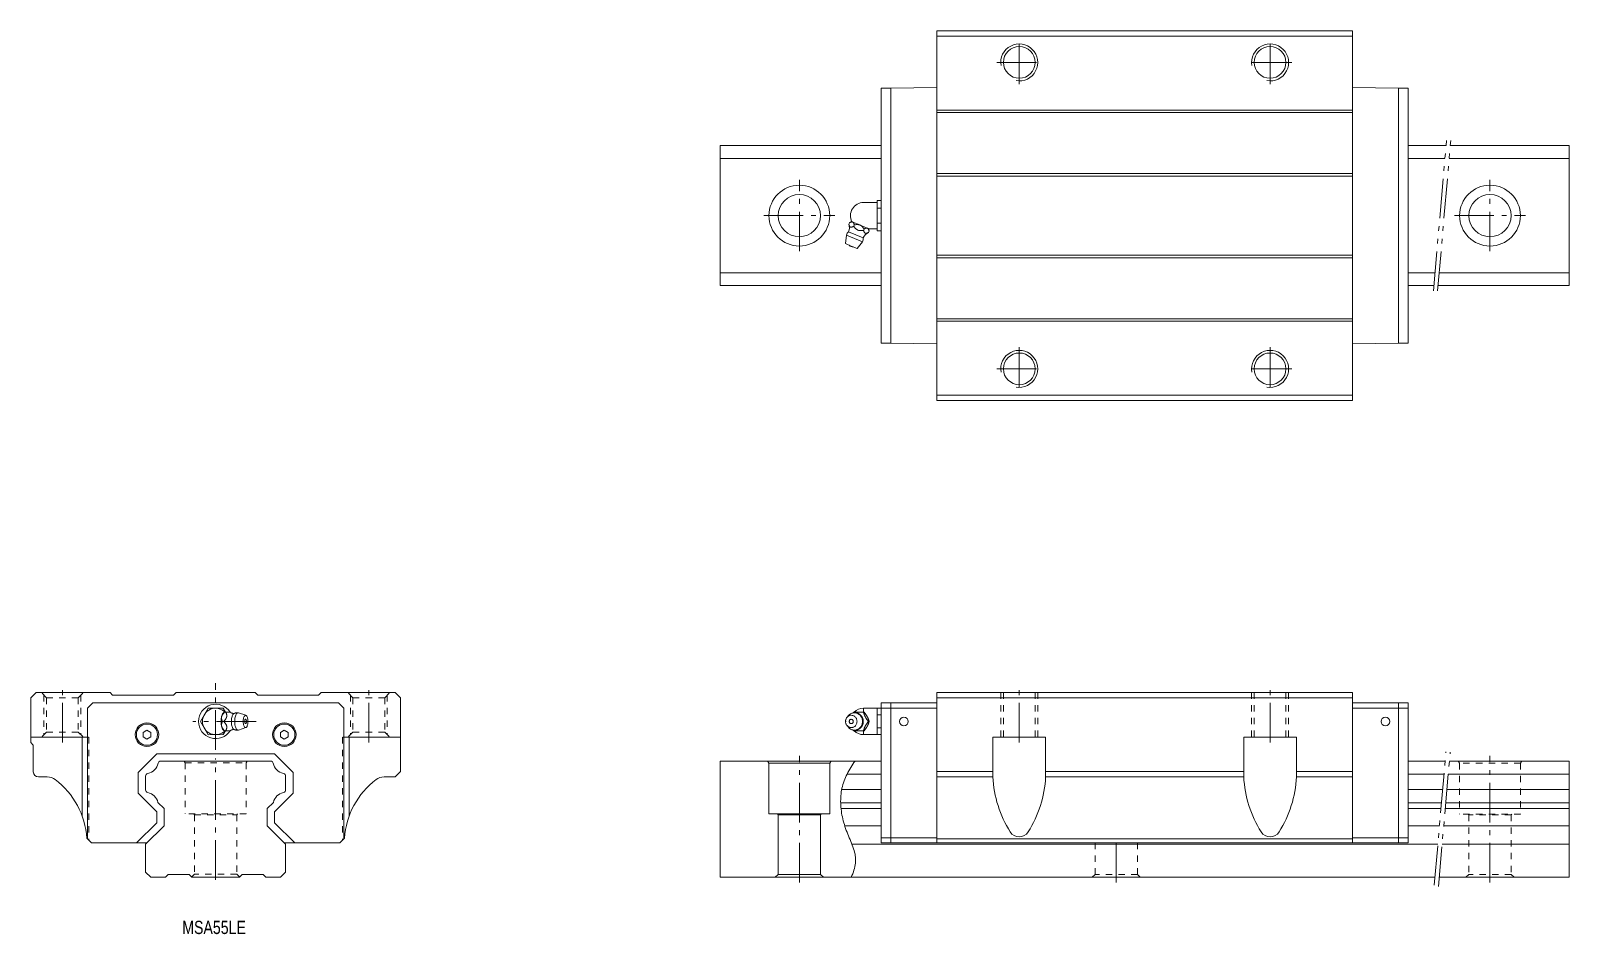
# Model space of a CAD drawing. Header units: inches. Extents: x -70 to 513, y -22 to 320.
import ezdxf

# ---------------------------------------------------------------- set-up
doc = ezdxf.new("R2010")
doc.units = ezdxf.units.IN
for name, pattern in [('CENTER', [22.8, 15, -3, 1.8, -3]), ('DASHED', [4.8, 2.4, -2.4]), ('PHANTOM', [27.6, 15, -3, 1.8, -3, 1.8, -3])]:
    doc.linetypes.add(name, pattern=pattern)
doc.layers.add('MSA45E [1]', color=7, linetype='Continuous', lineweight=0)
doc.styles.add('CK_TEXT_STYLE_0037', font='', dxfattribs={"width": 0.8, "height": 5})
doc.styles.get('CK_TEXT_STYLE_0037').set_extended_font_data('SMOOTH')

msp = doc.modelspace()

# ---------------------------------------------------------------- texts
at = {"layer": 'MSA45E [1]', "color": 4, "lineweight": 0, "insert": (-0.6, -16.48), "char_height": 5, "attachment_point": 2, "line_spacing_factor": 0.96, "style": 'CK_TEXT_STYLE_0037'}
msp.add_mtext('MSA55LE', dxfattribs=at)

# ---------------------------------------------------------------- linework, layer by layer
at = {"layer": 'MSA45E [1]', "color": 4, "linetype": 'Continuous', "lineweight": 0}
for p, q in [((273, 320.49), (430.5, 320.49)), ((273, 320.49), (273, 180.49)), ((430.5, 320.49), (430.5, 180.49)), ((273, 318.49), (430.5, 318.49)), ((252, 298.79), (255.6, 298.79)), ((252, 202.19), (252, 298.79)), ((273, 298.97), (255.6, 298.79)), ((255.6, 202.19), (255.6, 298.79)), ((273, 298.97), (273, 202)), ((430.5, 298.97), (430.5, 202)), ((430.5, 298.97), (447.9, 298.79)), ((447.9, 202.19), (447.9, 298.79)), ((451.5, 298.79), (447.9, 298.79)), ((451.5, 202.19), (451.5, 298.79)), ((273, 290.49), (430.5, 290.49)), ((273, 289.49), (430.5, 289.49)), ((191, 224), (191, 277)), ((191, 277), (252, 277)), ((451.5, 277), (465.87, 277)), ((467.48, 277), (512.5, 277)), ((512.5, 277), (512.5, 224)), ((191, 272.1), (252, 272.1)), ((451.5, 272.1), (465.44, 272.1)), ((467.05, 272.1), (512.5, 272.1)), ((273, 266.49), (430.5, 266.49)), ((273, 265.49), (430.5, 265.49)), ((250.51, 255.49, 0), (245.36, 255.49, 0)), ((250.51, 256.26), (252, 256.26)), ((250.51, 256.26), (250.51, 244.71)), ((250.51, 253.37), (252, 253.37)), ((252, 256.26), (252, 244.71)), ((451.5, 256.26), (451.5, 244.71)), ((239.71, 247.23, -0.2), (239.94, 247.79, -0.2)), ((241.12, 248.11, -0.2), (240.73, 248.27, -0.2)), ((241.12, 248.11, -0.2), (241.2, 248.08, -0.2)), ((243.89, 246.96, -0.2), (241.2, 248.08, -0.2)), ((241.58, 246.46, -0.2), (241.81, 247.01, -0.2)), ((243.89, 246.96, -0.2), (244.04, 246.9, -0.2)), ((246.73, 245.79, -0.2), (244.04, 246.9, -0.2)), ((245.31, 244.91, -0.2), (245.54, 245.47, -0.2)), ((246.73, 245.79, -0.2), (246.8, 245.76, -0.2)), ((247.2, 245.59, -0.2), (246.8, 245.76, -0.2)), ((247.18, 244.14, -0.2), (247.41, 244.69, -0.2)), ((250.51, 245.49, 0), (247.21, 245.49, 0)), ((250.51, 247.6), (252, 247.6)), ((250.51, 244.71), (252, 244.71)), ((238.5, 239.89, -0.2), (238.81, 243.12, -0.2)), ((238.5, 239.89, -0.2), (240.67, 238.99, -0.2)), ((238.81, 243.12, -0.2), (241.86, 241.85, -0.2)), ((239.66, 244.39, -0.2), (242.43, 243.24, -0.2)), ((240.67, 238.99, -0.2), (242.84, 238.09, -0.2)), ((241.86, 241.85, -0.2), (244.91, 240.59, -0.2)), ((242.43, 243.24, -0.2), (245.2, 242.09, -0.2)), ((244.91, 240.59, -0.2), (242.84, 238.09, -0.2)), ((273, 235.49), (430.5, 235.49)), ((273, 234.49), (430.5, 234.49)), ((191, 228.9), (252, 228.9)), ((451.5, 228.9), (461.66, 228.9)), ((463.27, 228.9), (512.5, 228.9)), ((191, 224), (252, 224)), ((451.5, 224), (461.23, 224)), ((462.84, 224), (512.5, 224)), ((273, 211.49), (430.5, 211.49)), ((273, 210.49), (430.5, 210.49)), ((252, 202.19), (255.6, 202.19)), ((273, 202), (255.6, 202.19)), ((430.5, 202), (447.9, 202.19)), ((451.5, 202.19), (447.9, 202.19)), ((273, 182.49), (430.5, 182.49)), ((273, 180.49), (430.5, 180.49)), ((-68, 70), (-70, 68)), ((-40, 70), (-68, 70)), ((-40, 70), (-39, 69)), ((-15, 70), (-16, 69)), ((15, 70), (-15, 70)), ((15, 70), (16, 69)), ((40, 70), (39, 69)), ((68, 70), (40, 70)), ((68, 70), (70, 68)), ((273, 70), (430.5, 70)), ((273, 13), (273, 70)), ((430.5, 13), (430.5, 70)), ((-70, 51), (-70, 68)), ((-48.5, 64), (-46.5, 66)), ((-46.5, 66), (0, 66)), ((-39, 69), (-16, 69)), ((46.5, 66), (0, 66)), ((39, 69), (16, 69)), ((48.5, 64), (46.5, 66)), ((70, 40), (70, 68)), ((252, 13), (252, 66)), ((252, 66), (273, 66)), ((255.6, 13), (255.6, 66)), ((273, 68), (430.5, 68)), ((430.5, 66), (451.5, 66)), ((447.9, 13), (447.9, 66)), ((451.5, 13), (451.5, 66)), ((-48.5, 14.5), (-48.5, 64)), ((-2.89, 63.99, -10.15), (-5.77, 59, -10.15)), ((-5.77, 59, -10.15), (-2.89, 53.99, -10.16)), ((2.9, 63.99, -10.16), (-2.89, 63.99, -10.16)), ((2.22, 60.68), (2.25, 60.82)), ((3.76, 62.48, -9.81), (2.9, 63.99, -10.16)), ((3.22, 62.5), (3.31, 62.5)), ((3.87, 62.5), (3.31, 62.5)), ((3.87, 62.5), (5.51, 62.5)), ((8.64, 62.27), (11.45, 61.33)), ((48.5, 14.5), (48.5, 64)), ((239.06, 60.58, 10.72), (239.6, 61.22, 10.72)), ((241.58, 62.5, 10.72), (245.31, 62.5, 10.72)), ((252, 64), (245.28, 64)), ((245.28, 64), (245.28, 62.49, 3.58)), ((245.31, 62.5, 10.72), (245.54, 62.5, 10.72)), ((246.73, 60.82, 10.72), (246.8, 60.68, 10.72)), ((247.18, 59, 10.72), (247.41, 59, 10.72)), ((250.51, 64), (250.51, 54)), ((252, 61.45, 4.36), (250.51, 61.45, 4.36)), ((252, 64), (273, 64)), ((252, 64), (252, 54)), ((430.5, 64), (451.5, 64)), ((-70, 53), (-50.5, 53)), ((-50.5, 53), (-50.5, 23.08)), ((-27.5, 54.87), (-26, 55.73)), ((-27.5, 54.87), (-27.5, 53.13)), ((-27.5, 53.13), (-26, 52.27)), ((-26, 55.73), (-24.5, 54.87)), ((-26, 52.27), (-24.5, 53.13)), ((-24.5, 54.87), (-24.5, 53.13)), ((-2.89, 53.99, -10.16), (2.89, 54, -10.15)), ((2.25, 57.18), (2.22, 57.32)), ((2.89, 54, -10.15), (3.76, 55.51, -9.81)), ((3.31, 55.5), (3.22, 55.5)), ((3.87, 55.5), (3.31, 55.5)), ((5.5, 55.5), (3.87, 55.5)), ((11.45, 56.67), (8.64, 55.72)), ((24.5, 54.87), (26, 55.73)), ((24.5, 54.87), (24.5, 53.13)), ((24.5, 53.13), (26, 52.27)), ((26, 55.73), (27.5, 54.87)), ((26, 52.27), (27.5, 53.13)), ((27.5, 54.87), (27.5, 53.13)), ((70, 53), (50.5, 53)), ((50.5, 53), (50.5, 23.08)), ((239.6, 56.78, 10.72), (239.06, 57.42, 10.72)), ((245.31, 55.5, 10.72), (241.58, 55.5, 10.72)), ((245.28, 54), (245.28, 55.51, 3.58)), ((252, 54), (245.28, 54)), ((245.31, 55.5, 10.72), (245.54, 55.5, 10.72)), ((246.8, 57.32, 10.72), (246.73, 57.18, 10.72)), ((252, 56.53, 4.35), (250.51, 56.53, 4.35)), ((294.25, 38), (294.25, 53)), ((294.25, 53), (314.25, 53)), ((314.25, 38), (314.25, 53)), ((389.25, 38), (389.25, 53)), ((409.25, 53), (389.25, 53)), ((409.25, 38), (409.25, 53)), ((-69.03, 50.03), (-70, 51)), ((-69.03, 39.97), (-69.03, 50.03)), ((-22.23, 46.8), (-29.3, 39.73)), ((22.23, 46.8), (-22.23, 46.8)), ((22.23, 46.8), (29.3, 39.73)), ((191, 44), (191, 0)), ((191, 44), (252, 44)), ((209.1, 43.9), (209.5, 43.2)), ((209.5, 43.2), (209.5, 24)), ((232.5, 43.2), (209.5, 43.2)), ((232.9, 43.9), (232.5, 43.2)), ((232.5, 43.2), (232.5, 24)), ((451.5, 44), (465.52, 44)), ((467.13, 44), (512.5, 44)), ((512.5, 44), (512.5, 0)), ((-63.76, 38), (-67.03, 38)), ((-29.3, 39.73), (-29.3, 31.84)), ((29.3, 39.73), (29.3, 31.84)), ((68, 38), (63.76, 38)), ((70, 40), (68, 38)), ((239.08, 39.09), (252, 39.09)), ((273, 40.03), (294.25, 40.03)), ((273, 38), (294.25, 38)), ((314.25, 40.03), (389.25, 40.03)), ((314.25, 38), (389.25, 38)), ((409.25, 40.03), (430.5, 40.03)), ((409.25, 38), (430.5, 38)), ((451.5, 39.09), (465.09, 39.09)), ((466.7, 39.09), (512.5, 39.09)), ((-29.3, 31.84), (-22.3, 24.84)), ((29.3, 31.84), (22.3, 24.84)), ((237.05, 33.29), (252, 33.29)), ((451.5, 33.29), (464.58, 33.29)), ((466.19, 33.29), (512.5, 33.29)), ((-22.3, 24.84), (-22.3, 20.66)), ((22.3, 24.84), (22.3, 20.66)), ((232.5, 24), (209.5, 24)), ((212.7, 24), (213, 23.7)), ((213, 23.7), (213, 1.1)), ((229, 23.7), (213, 23.7)), ((229.3, 24), (229, 23.7)), ((229, 23.7), (229, 1.1)), ((236.65, 28.21), (252, 28.21)), ((236.79, 26.04), (252, 26.04)), ((451.5, 28.21), (464.14, 28.21)), ((451.5, 26.04), (463.95, 26.04)), ((465.56, 26.04), (512.5, 26.04)), ((465.75, 28.21), (512.5, 28.21)), ((-29.96, 13), (-22.3, 20.66)), ((29.96, 13), (22.3, 20.66)), ((238.18, 19.5), (252, 19.5)), ((451.5, 19.5), (463.38, 19.5)), ((464.98, 19.5), (512.5, 19.5)), ((-48.8, 14.8), (-47, 13)), ((-47, 13), (-26, 13)), ((47, 13), (26, 13)), ((48.81, 14.81), (47, 13)), ((240.92, 12.5), (462.77, 12.5)), ((252, 15), (273, 15)), ((252, 13), (451.5, 13)), ((273, 14.5), (430.5, 14.5)), ((430.5, 15), (451.5, 15)), ((464.37, 12.5), (512.5, 12.5)), ((191, 0), (461.67, 0)), ((213, 1.1), (211.9, 0)), ((229, 1.1), (213, 1.1)), ((230.1, 0), (229, 1.1)), ((463.28, 0), (512.5, 0))]:
    msp.add_line(p, q, dxfattribs=at)
at = {"layer": 'MSA45E [1]', "color": 253, "linetype": 'CENTER', "lineweight": 0}
for p, q in [((304.25, 300.32), (304.25, 316.65)), ((399.25, 300.32), (399.25, 316.65)), ((295.83, 308.49), (312.42, 308.49)), ((407.42, 308.49), (391.08, 308.49)), ((221, 237), (221, 264)), ((482.5, 237), (482.5, 264)), ((482.5, 237), (482.5, 264)), ((207.5, 250.5), (234.5, 250.5)), ((469, 250.5), (496, 250.5)), ((469, 250.5), (496, 250.5)), ((304.25, 200.65), (304.25, 184.32)), ((399.25, 200.65), (399.25, 184.32)), ((295.83, 192.49), (312.42, 192.49)), ((407.42, 192.49), (391.08, 192.49)), ((-58, 51), (-58, 72)), ((0, 48.22), (0, 73.52)), ((58, 51), (58, 72)), ((304.25, 51), (304.25, 72)), ((399.25, 51), (399.25, 72)), ((15.31, 59), (-8.62, 59)), ((0, -1), (0, 45)), ((221, -2), (221, 46)), ((482.5, -2), (482.5, 46)), ((341, -2), (341, 13))]:
    msp.add_line(p, q, dxfattribs=at)
at = {"layer": 'MSA45E [1]', "color": 253, "linetype": 'PHANTOM', "lineweight": 0}
for p, q in [((461.06, 222), (466.05, 279)), ((462.67, 222), (467.65, 279)), ((461.41, -3.04), (465.82, 47.46)), ((462.98, -3.43), (467.42, 47.32))]:
    msp.add_line(p, q, dxfattribs=at)
at = {"layer": 'MSA45E [1]', "color": 253, "linetype": 'DASHED', "lineweight": 0}
for p, q in [((-64, 68), (-66, 70)), ((-52, 68), (-50, 70)), ((52, 68), (50, 70)), ((64, 68), (66, 70)), ((297.25, 70), (297.25, 53)), ((298.25, 70), (298.25, 53)), ((310.25, 70), (310.25, 53)), ((311.25, 70), (311.25, 53)), ((392.25, 70), (392.25, 53)), ((393.25, 70), (393.25, 53)), ((405.25, 70), (405.25, 53)), ((406.25, 70), (406.25, 53)), ((-65, 69), (-65, 54)), ((-64, 68), (-64, 55)), ((-64, 68), (-52, 68)), ((-52, 68), (-52, 55)), ((-51, 69), (-51, 54)), ((51, 69), (51, 54)), ((64, 68), (52, 68)), ((52, 68), (52, 55)), ((64, 68), (64, 55)), ((65, 69), (65, 54)), ((298.25, 68), (310.25, 68)), ((238.7, 59, 10.72), (238.5, 59, 10.72)), ((-64, 55), (-66, 53)), ((-64, 55), (-52, 55)), ((-52, 55), (-50, 53)), ((-50.5, 53), (-48, 53)), ((-48, 53), (-48, 14)), ((48, 53), (48, 14)), ((50.5, 53), (48, 53)), ((52, 55), (50, 53)), ((64, 55), (52, 55)), ((64, 55), (66, 53)), ((-11.9, 44), (-11.5, 43.3)), ((-11.9, 44), (-11.5, 43.3)), ((-11.5, 43.3), (-11.5, 24)), ((-11.5, 43.3), (11.5, 43.3)), ((11.9, 44), (11.5, 43.3)), ((11.9, 44), (11.5, 43.3)), ((11.5, 43.3), (11.5, 24)), ((470.6, 43.9), (471, 43.2)), ((471, 43.2), (471, 23.9)), ((494, 43.2), (471, 43.2)), ((494.4, 43.9), (494, 43.2)), ((494, 43.2), (494, 23.9)), ((11.5, 24), (-11.5, 24)), ((-8.3, 24), (-8, 23.7)), ((-8.3, 24), (-8, 23.7)), ((-8, 23.7), (-8, 1.2)), ((-8, 23.7), (8, 23.7)), ((8.3, 24), (8, 23.7)), ((8.3, 24), (8, 23.7)), ((8, 23.7), (8, 1.2)), ((494, 23.9), (471, 23.9)), ((474.2, 23.9), (474.5, 23.6)), ((490.5, 23.6), (474.5, 23.6)), ((474.5, 23.6), (474.5, 1.1)), ((490.8, 23.9), (490.5, 23.6)), ((490.5, 23.6), (490.5, 1.1)), ((333, 13), (333, 1.1)), ((349, 13), (349, 1.1)), ((-9.1, 0.1), (-8, 1.2)), ((8, 1.2), (-8, 1.2)), ((8, 1.2), (9.1, 0.1)), ((333, 1.1), (331.9, 0)), ((349, 1.1), (333, 1.1)), ((350.1, 0), (349, 1.1)), ((474.5, 1.1), (473.4, 0)), ((490.5, 1.1), (474.5, 1.1)), ((491.6, 0), (490.5, 1.1))]:
    msp.add_line(p, q, dxfattribs=at)
at = {"layer": 'MSA45E [1]', "color": 4, "linetype": 'Continuous', "lineweight": 0, "extrusion": (-1.46164e-06, -1.46164e-06, 1)}
for p, q in [((21, 44, 0), (-21, 44, 0)), ((-21.86, 28.36, 0), (-19.5, 26, 0)), ((-19.5, 26, 0), (-19.5, 19.5, 0)), ((21.86, 28.36, 0), (19.5, 26, 0)), ((19.5, 26, 0), (19.5, 19.5, 0)), ((-19.5, 19.5, 0), (-26.5, 12.5, 0)), ((19.5, 19.5, 0), (26.5, 12.5, 0)), ((-26.5, 12.5, 0), (-26.5, 2, 0)), ((26.5, 12.5, 0), (26.5, 2, 0)), ((-26.5, 2, 0), (-24.5, 0, 0)), ((-19, 0, 0), (-18, 1, 0)), ((-18, 1, 0), (-10, 1, 0)), ((-9, 0, 0), (-10, 1, 0)), ((10, 1, 0), (9, 0, 0)), ((10, 1, 0), (18, 1, 0)), ((19, 0, 0), (18, 1, 0)), ((26.5, 2, 0), (24.5, 0, 0)), ((-24.5, 0, 0), (-19, 0, 0)), ((24.5, 0, 0), (19, 0, 0))]:
    msp.add_line(p, q, dxfattribs=at)
at = {"layer": 'MSA45E [1]', "color": 4, "linetype": 'Continuous', "lineweight": 0, "extrusion": (-2.92322e-06, -1.46161e-06, 1)}
for p, q in [((-26.5, 38.34, 0), (-26.5, 33.06, 0)), ((26.5, 38.34, 0), (26.5, 33.06, 0))]:
    msp.add_line(p, q, dxfattribs=at)
at = {"layer": 'MSA45E [1]', "color": 4, "linetype": 'Continuous', "lineweight": 0, "extrusion": (1.46183e-06, 9.41405e-11, 1)}
msp.add_line((9, 0, 0), (-9, 0, 0), dxfattribs=at)
at = {"layer": 'MSA45E [1]', "color": 4, "linetype": 'Continuous', "lineweight": 0}
for points in [[(239.71, 247.23), (239.74, 247.15), (239.78, 247.06), (239.81, 246.97), (239.84, 246.88), (239.88, 246.8), (239.91, 246.72), (239.95, 246.63), (239.99, 246.56), (240.03, 246.48), (240.05, 246.44), (240.08, 246.4), (240.11, 246.36), (240.14, 246.32), (240.17, 246.29), (240.2, 246.25), (240.24, 246.23), (240.27, 246.2), (240.31, 246.18), (240.35, 246.16), (240.39, 246.14), (240.43, 246.13), (240.47, 246.12), (240.52, 246.12), (240.56, 246.12), (240.61, 246.12), (240.66, 246.12), (240.71, 246.13), (240.8, 246.15), (240.89, 246.17), (240.99, 246.2), (241.09, 246.24), (241.18, 246.28), (241.28, 246.32), (241.38, 246.37), (241.48, 246.41), (241.58, 246.46)], [(241.12, 248.11), (241.09, 248.12), (241.06, 248.13), (241.03, 248.13), (240.99, 248.13), (240.96, 248.13), (240.92, 248.13), (240.89, 248.13), (240.85, 248.13), (240.82, 248.12), (240.72, 248.1), (240.63, 248.08), (240.53, 248.05), (240.43, 248.01), (240.34, 247.97), (240.24, 247.93), (240.14, 247.88), (240.04, 247.83), (239.94, 247.79)], [(241.58, 246.46), (241.73, 246.27), (241.89, 246.07), (242.05, 245.88), (242.22, 245.69), (242.4, 245.52), (242.58, 245.35), (242.77, 245.21), (242.97, 245.08), (243.19, 244.98), (243.42, 244.91), (243.65, 244.86), (243.88, 244.83), (244.12, 244.82), (244.36, 244.82), (244.6, 244.84), (244.83, 244.86), (245.07, 244.89), (245.31, 244.91)], [(243.89, 246.96), (243.83, 246.99), (243.76, 247.01), (243.7, 247.02), (243.63, 247.04), (243.57, 247.05), (243.51, 247.06), (243.44, 247.07), (243.37, 247.08), (243.31, 247.09), (243.14, 247.1), (242.98, 247.1), (242.81, 247.1), (242.64, 247.09), (242.48, 247.08), (242.31, 247.07), (242.14, 247.05), (241.97, 247.03), (241.81, 247.01)], [(245.54, 245.47), (245.45, 245.58), (245.36, 245.69), (245.27, 245.8), (245.18, 245.92), (245.09, 246.02), (244.99, 246.13), (244.89, 246.24), (244.79, 246.34), (244.69, 246.44), (244.63, 246.5), (244.56, 246.56), (244.5, 246.61), (244.43, 246.67), (244.36, 246.72), (244.29, 246.76), (244.21, 246.81), (244.14, 246.85), (244.06, 246.89), (244.06, 246.89), (244.06, 246.89), (244.05, 246.89), (244.05, 246.9), (244.05, 246.9), (244.05, 246.9), (244.04, 246.9), (244.04, 246.9), (244.04, 246.9)], [(245.31, 244.91), (245.34, 244.83), (245.38, 244.74), (245.41, 244.65), (245.44, 244.56), (245.48, 244.48), (245.51, 244.4), (245.55, 244.31), (245.59, 244.24), (245.63, 244.16), (245.65, 244.12), (245.68, 244.08), (245.71, 244.04), (245.74, 244), (245.77, 243.97), (245.8, 243.93), (245.84, 243.91), (245.87, 243.88), (245.91, 243.86), (245.95, 243.84), (245.99, 243.82), (246.03, 243.81), (246.07, 243.8), (246.12, 243.8), (246.16, 243.8), (246.21, 243.8), (246.26, 243.8), (246.31, 243.81), (246.4, 243.83), (246.49, 243.85), (246.59, 243.88), (246.69, 243.92), (246.79, 243.96), (246.88, 244), (246.98, 244.05), (247.08, 244.09), (247.18, 244.14)], [(246.73, 245.79), (246.67, 245.8), (246.61, 245.81), (246.55, 245.81), (246.49, 245.81), (246.42, 245.8), (246.36, 245.79), (246.29, 245.78), (246.23, 245.76), (246.16, 245.73), (246.09, 245.71), (246.02, 245.68), (245.95, 245.66), (245.89, 245.63), (245.82, 245.6), (245.75, 245.56), (245.68, 245.53), (245.61, 245.5), (245.54, 245.47)], [(2.22, 60.68), (2.18, 60.47), (2.15, 60.27), (2.12, 60.07), (2.1, 59.88), (2.08, 59.69), (2.07, 59.5), (2.06, 59.33), (2.06, 59.16), (2.05, 59), (2.05, 59), (2.06, 58.83), (2.06, 58.67), (2.07, 58.49), (2.08, 58.31), (2.1, 58.12), (2.12, 57.92), (2.15, 57.72), (2.18, 57.52), (2.22, 57.32)], [(2.22, 60.68), (2.21, 60.62), (2.2, 60.56), (2.2, 60.51), (2.2, 60.45), (2.19, 60.39), (2.19, 60.34), (2.2, 60.28), (2.2, 60.23), (2.21, 60.17), (2.22, 60.04), (2.25, 59.9), (2.28, 59.77), (2.32, 59.64), (2.36, 59.51), (2.4, 59.38), (2.45, 59.25), (2.49, 59.12), (2.54, 59)], [(2.54, 59), (2.51, 58.91), (2.48, 58.82), (2.44, 58.73), (2.41, 58.64), (2.38, 58.55), (2.35, 58.46), (2.33, 58.37), (2.3, 58.28), (2.28, 58.19), (2.25, 58.1), (2.23, 58), (2.22, 57.91), (2.21, 57.81), (2.2, 57.72), (2.19, 57.62), (2.2, 57.52), (2.2, 57.42), (2.22, 57.32)], [(3.31, 62.5), (3.23, 62.39), (3.14, 62.28), (3.05, 62.17), (2.96, 62.06), (2.88, 61.95), (2.79, 61.83), (2.71, 61.72), (2.64, 61.61), (2.56, 61.49), (2.52, 61.42), (2.48, 61.35), (2.44, 61.28), (2.4, 61.21), (2.37, 61.14), (2.33, 61.06), (2.31, 60.99), (2.28, 60.91), (2.26, 60.84), (2.26, 60.84), (2.26, 60.84), (2.25, 60.83), (2.25, 60.83), (2.25, 60.83), (2.25, 60.82), (2.25, 60.82), (2.25, 60.82), (2.25, 60.82)], [(3.09, 62.4), (2.96, 62.31), (2.84, 62.19), (2.73, 62.04), (2.63, 61.87), (2.53, 61.68), (2.45, 61.47), (2.37, 61.26), (2.31, 61.04), (2.25, 60.82)], [(3.07, 62.4), (3.08, 62.4), (3.08, 62.41), (3.09, 62.41), (3.09, 62.41), (3.1, 62.41), (3.1, 62.42), (3.11, 62.42), (3.12, 62.42), (3.12, 62.43), (3.13, 62.43), (3.13, 62.43), (3.13, 62.43), (3.14, 62.44), (3.14, 62.44), (3.15, 62.44), (3.15, 62.45), (3.16, 62.45), (3.16, 62.45), (3.17, 62.46), (3.17, 62.46), (3.18, 62.46), (3.18, 62.46), (3.18, 62.47), (3.19, 62.47), (3.19, 62.47), (3.2, 62.48), (3.2, 62.48), (3.2, 62.48), (3.21, 62.49), (3.21, 62.49), (3.21, 62.49), (3.22, 62.49), (3.22, 62.5), (3.23, 62.5), (3.23, 62.5), (3.23, 62.51)], [(5.5, 62.5), (5.52, 62.49), (5.53, 62.48), (5.54, 62.47), (5.56, 62.46), (5.57, 62.45), (5.59, 62.44), (5.6, 62.43), (5.62, 62.42), (5.63, 62.41), (5.66, 62.39), (5.69, 62.37), (5.73, 62.35), (5.76, 62.34), (5.79, 62.32), (5.83, 62.3), (5.86, 62.28), (5.9, 62.26), (5.93, 62.25), (5.97, 62.23), (6.01, 62.21), (6.05, 62.2), (6.1, 62.18), (6.14, 62.17), (6.18, 62.15), (6.22, 62.14), (6.27, 62.12), (6.31, 62.11), (6.36, 62.1), (6.4, 62.08), (6.45, 62.07), (6.5, 62.06), (6.55, 62.05), (6.59, 62.04), (6.64, 62.03), (6.69, 62.03), (6.74, 62.02), (6.77, 62.02), (6.8, 62.01), (6.83, 62.01), (6.85, 62.01), (6.88, 62.01), (6.91, 62.01), (6.94, 62), (6.97, 62), (7, 62)], [(6.82, 61.91), (6.62, 61.73), (6.5, 61.57), (6.41, 61.41), (6.3, 61.18), (6.2, 60.88), (6.1, 60.52), (6.03, 60.13), (5.98, 59.74), (5.95, 59.41), (5.94, 59.1), (5.94, 59), (5.94, 59), (5.96, 58.45), (5.99, 58.11), (6.06, 57.69), (6.13, 57.34), (6.21, 57.06), (6.32, 56.76), (6.42, 56.56), (6.54, 56.37), (6.65, 56.23), (6.77, 56.11), (6.82, 56.08)], [(6.81, 61.91), (6.82, 61.91), (6.82, 61.91), (6.83, 61.92), (6.83, 61.92), (6.84, 61.92), (6.84, 61.92), (6.85, 61.93), (6.85, 61.93), (6.85, 61.93), (6.89, 61.96), (6.93, 61.98), (6.97, 62), (7, 62.02), (7.04, 62.04), (7.08, 62.06), (7.12, 62.08), (7.16, 62.1), (7.2, 62.11), (7.25, 62.13), (7.29, 62.15), (7.33, 62.16), (7.37, 62.17), (7.41, 62.19), (7.45, 62.2), (7.49, 62.21), (7.54, 62.23), (7.58, 62.24), (7.62, 62.25), (7.67, 62.26), (7.71, 62.27), (7.75, 62.27), (7.79, 62.28), (7.84, 62.29), (7.88, 62.29), (7.93, 62.3), (7.97, 62.3), (8.02, 62.31), (8.07, 62.31), (8.11, 62.31), (8.16, 62.32), (8.21, 62.32), (8.26, 62.32), (8.3, 62.31), (8.35, 62.31), (8.4, 62.31), (8.41, 62.31), (8.43, 62.3), (8.45, 62.3), (8.46, 62.3), (8.48, 62.3), (8.5, 62.29), (8.51, 62.29), (8.53, 62.29), (8.54, 62.28)], [(8.48, 62.3), (8.27, 62.25), (8.14, 62.18), (8.03, 62.08), (7.93, 61.97), (7.81, 61.79), (7.71, 61.61), (7.59, 61.36), (7.48, 61.04), (7.38, 60.65), (7.3, 60.22), (7.25, 59.8), (7.22, 59.44), (7.21, 59.1), (7.21, 59), (7.21, 59), (7.24, 58.36), (7.27, 58), (7.32, 57.67), (7.4, 57.26), (7.5, 56.91), (7.6, 56.62), (7.71, 56.38), (7.81, 56.2), (7.9, 56.06), (8.02, 55.92), (8.13, 55.83), (8.24, 55.75), (8.37, 55.71), (8.48, 55.7), (8.6, 55.71), (8.64, 55.72)], [(8.64, 62.27), (8.62, 62.28), (8.6, 62.28), (8.58, 62.28), (8.57, 62.29), (8.55, 62.29), (8.53, 62.29), (8.51, 62.3), (8.49, 62.3), (8.48, 62.3)], [(11.54, 59.64), (11.44, 59.79), (11.38, 59.82), (11.33, 59.83), (11.27, 59.81), (11.22, 59.76), (11.16, 59.68), (11.11, 59.57), (11.06, 59.38), (11.03, 59.2), (11.02, 59.04), (11.02, 59), (11.02, 59), (11.02, 58.9), (11.03, 58.79), (11.05, 58.68), (11.07, 58.56), (11.1, 58.44), (11.15, 58.33), (11.21, 58.25), (11.27, 58.19), (11.34, 58.17)], [(11.34, 58.17), (11.36, 58.17), (11.39, 58.18), (11.41, 58.19), (11.44, 58.21), (11.46, 58.23), (11.48, 58.25), (11.5, 58.28), (11.52, 58.31), (11.54, 58.35)], [(239.6, 61.22), (239.99, 61.61), (240.19, 61.76), (240.43, 61.92), (240.64, 62.03), (240.88, 62.12), (241.13, 62.2), (241.37, 62.26), (241.59, 62.29), (241.86, 62.3)], [(245.22, 59), (245.22, 58.95), (245.22, 58.9), (245.22, 58.85), (245.22, 58.8), (245.21, 58.75), (245.21, 58.7), (245.2, 58.65), (245.2, 58.6), (245.19, 58.55), (245.18, 58.49), (245.18, 58.44), (245.17, 58.39), (245.16, 58.34), (245.14, 58.28), (245.13, 58.23), (245.12, 58.18), (245.11, 58.13), (245.09, 58.08), (245.08, 58.02), (245.06, 57.97), (245.05, 57.92), (245.03, 57.87), (245.01, 57.82), (244.99, 57.77), (244.97, 57.72), (244.95, 57.67), (244.93, 57.62), (244.91, 57.57), (244.88, 57.53), (244.86, 57.48), (244.83, 57.43), (244.81, 57.38), (244.78, 57.34), (244.76, 57.29), (244.73, 57.24), (244.7, 57.2), (244.67, 57.15), (244.64, 57.11), (244.61, 57.06), (244.58, 57.02), (244.55, 56.98), (244.52, 56.93), (244.48, 56.89), (244.45, 56.85), (244.41, 56.81), (244.38, 56.77), (244.34, 56.73), (244.31, 56.69), (244.27, 56.65), (244.23, 56.62), (244.19, 56.58), (244.15, 56.54), (244.11, 56.51), (244.07, 56.47), (244.03, 56.44), (243.99, 56.4), (243.95, 56.37), (243.91, 56.34), (243.87, 56.3), (243.82, 56.27), (243.78, 56.24), (243.74, 56.21), (243.69, 56.18), (243.65, 56.16), (243.6, 56.13), (243.55, 56.1), (243.51, 56.08), (243.46, 56.05), (243.41, 56.03), (243.37, 56), (243.32, 55.98), (243.27, 55.96), (243.22, 55.94), (243.17, 55.92), (243.13, 55.9), (243.08, 55.88), (243.03, 55.86), (242.98, 55.84), (242.93, 55.83), (242.88, 55.81), (242.83, 55.8), (242.77, 55.79), (242.72, 55.77), (242.67, 55.76), (242.62, 55.75), (242.57, 55.74), (242.52, 55.73), (242.47, 55.72), (242.42, 55.71), (242.36, 55.71), (242.31, 55.7), (242.26, 55.7), (242.21, 55.69), (242.16, 55.69), (242.1, 55.68), (242.05, 55.68), (242, 55.68), (241.95, 55.68), (241.9, 55.68), (241.84, 55.68), (241.79, 55.69), (241.74, 55.69), (241.69, 55.7), (241.64, 55.7), (241.59, 55.71), (241.54, 55.71), (241.48, 55.72), (241.43, 55.73), (241.4, 55.73), (241.37, 55.74), (241.34, 55.74), (241.31, 55.75), (241.28, 55.75), (241.25, 55.76), (241.22, 55.77), (241.19, 55.77), (241.16, 55.78)], [(241.39, 62.26), (241.41, 62.28), (241.43, 62.31), (241.45, 62.34), (241.47, 62.37), (241.5, 62.39), (241.52, 62.42), (241.54, 62.45), (241.56, 62.47), (241.58, 62.5)], [(241.39, 62.27), (241.42, 62.27), (241.45, 62.28), (241.48, 62.28), (241.51, 62.29), (241.54, 62.29), (241.57, 62.29), (241.6, 62.3), (241.63, 62.3), (241.66, 62.3), (241.71, 62.31), (241.76, 62.31), (241.81, 62.31), (241.86, 62.32), (241.92, 62.32), (241.97, 62.32), (242.02, 62.32), (242.07, 62.32), (242.12, 62.31), (242.18, 62.31), (242.23, 62.31), (242.28, 62.3), (242.33, 62.3), (242.38, 62.29), (242.43, 62.28), (242.48, 62.28), (242.54, 62.27), (242.59, 62.26), (242.64, 62.25), (242.69, 62.24), (242.74, 62.22), (242.79, 62.21), (242.84, 62.2), (242.89, 62.18), (242.94, 62.17), (242.99, 62.15), (243.03, 62.14), (243.08, 62.12), (243.13, 62.1), (243.18, 62.08), (243.23, 62.06), (243.27, 62.04), (243.32, 62.02), (243.37, 62), (243.41, 61.97), (243.46, 61.95), (243.5, 61.93), (243.55, 61.9), (243.59, 61.88), (243.64, 61.85), (243.68, 61.82), (243.72, 61.79), (243.77, 61.77), (243.81, 61.74), (243.85, 61.71), (243.89, 61.68), (243.93, 61.64), (243.97, 61.61), (244.01, 61.58), (244.05, 61.55), (244.09, 61.51), (244.13, 61.48), (244.17, 61.44), (244.21, 61.41), (244.24, 61.37), (244.28, 61.34), (244.32, 61.3), (244.35, 61.26), (244.39, 61.22), (244.42, 61.18), (244.45, 61.14), (244.48, 61.1), (244.52, 61.06), (244.55, 61.02), (244.58, 60.98), (244.61, 60.94), (244.64, 60.9), (244.67, 60.85), (244.7, 60.81), (244.72, 60.77), (244.75, 60.72), (244.78, 60.68), (244.8, 60.63), (244.83, 60.58), (244.85, 60.54), (244.87, 60.49), (244.9, 60.44), (244.92, 60.4), (244.94, 60.35), (244.96, 60.3), (244.98, 60.25), (245, 60.2), (245.02, 60.16), (245.04, 60.11), (245.05, 60.06), (245.07, 60.01), (245.08, 59.96), (245.1, 59.91), (245.11, 59.86), (245.12, 59.8), (245.14, 59.75), (245.15, 59.7), (245.16, 59.65), (245.17, 59.6), (245.18, 59.55), (245.19, 59.49), (245.19, 59.44), (245.2, 59.39), (245.2, 59.34), (245.21, 59.3), (245.21, 59.26), (245.21, 59.22), (245.22, 59.19), (245.22, 59.15), (245.22, 59.11), (245.22, 59.08), (245.22, 59.04), (245.22, 59)], [(245.31, 62.5), (245.34, 62.39), (245.38, 62.28), (245.41, 62.17), (245.44, 62.06), (245.48, 61.95), (245.51, 61.84), (245.55, 61.73), (245.59, 61.61), (245.63, 61.5), (245.65, 61.43), (245.68, 61.35), (245.71, 61.28), (245.74, 61.21), (245.77, 61.14), (245.8, 61.07), (245.84, 60.99), (245.87, 60.92), (245.91, 60.84), (245.95, 60.77), (245.99, 60.69), (246.03, 60.62), (246.07, 60.54), (246.12, 60.47), (246.16, 60.39), (246.21, 60.32), (246.26, 60.25), (246.31, 60.18), (246.4, 60.04), (246.49, 59.9), (246.59, 59.77), (246.69, 59.64), (246.79, 59.51), (246.88, 59.38), (246.98, 59.25), (247.08, 59.13), (247.18, 59)], [(247.18, 59), (247.1, 58.89), (247.01, 58.78), (246.93, 58.67), (246.84, 58.56), (246.76, 58.45), (246.67, 58.34), (246.59, 58.23), (246.51, 58.11), (246.42, 58), (246.38, 57.93), (246.33, 57.85), (246.28, 57.78), (246.23, 57.71), (246.19, 57.64), (246.14, 57.57), (246.1, 57.49), (246.05, 57.42), (246.01, 57.34), (245.97, 57.27), (245.93, 57.19), (245.89, 57.12), (245.85, 57.04), (245.82, 56.97), (245.79, 56.89), (245.75, 56.82), (245.72, 56.75), (245.69, 56.68), (245.64, 56.54), (245.59, 56.4), (245.55, 56.27), (245.5, 56.14), (245.46, 56.01), (245.42, 55.88), (245.39, 55.75), (245.35, 55.63), (245.31, 55.5)], [(2.25, 57.18), (2.28, 57.08), (2.32, 56.98), (2.36, 56.88), (2.4, 56.78), (2.45, 56.68), (2.51, 56.59), (2.57, 56.49), (2.63, 56.4), (2.69, 56.31), (2.75, 56.22), (2.82, 56.12), (2.89, 56.03), (2.96, 55.94), (3.03, 55.85), (3.1, 55.76), (3.17, 55.67), (3.24, 55.59), (3.31, 55.5)], [(2.25, 57.18), (2.31, 56.95), (2.37, 56.73), (2.45, 56.52), (2.53, 56.32), (2.63, 56.13), (2.73, 55.96), (2.84, 55.81), (2.96, 55.68), (3.09, 55.59)], [(3.23, 55.49), (3.22, 55.5), (3.22, 55.5), (3.22, 55.5), (3.21, 55.5), (3.21, 55.51), (3.21, 55.51), (3.2, 55.51), (3.2, 55.52), (3.2, 55.52), (3.19, 55.52), (3.19, 55.52), (3.18, 55.53), (3.18, 55.53), (3.18, 55.53), (3.17, 55.54), (3.17, 55.54), (3.16, 55.54), (3.16, 55.54), (3.15, 55.55), (3.15, 55.55), (3.15, 55.55), (3.14, 55.55), (3.14, 55.56), (3.13, 55.56), (3.13, 55.56), (3.12, 55.57), (3.12, 55.57), (3.11, 55.57), (3.11, 55.57), (3.1, 55.58), (3.1, 55.58), (3.09, 55.58), (3.09, 55.59), (3.08, 55.59), (3.08, 55.59), (3.07, 55.59)], [(6.98, 55.99), (6.97, 55.99), (6.96, 55.99), (6.95, 55.99), (6.94, 55.99), (6.93, 55.99), (6.92, 55.99), (6.91, 55.99), (6.9, 55.99), (6.89, 55.99), (6.84, 55.98), (6.79, 55.98), (6.75, 55.98), (6.7, 55.97), (6.65, 55.96), (6.6, 55.95), (6.55, 55.94), (6.51, 55.93), (6.46, 55.92), (6.42, 55.91), (6.37, 55.9), (6.33, 55.89), (6.29, 55.88), (6.24, 55.86), (6.2, 55.85), (6.16, 55.84), (6.12, 55.82), (6.08, 55.81), (6.04, 55.79), (6, 55.78), (5.97, 55.76), (5.93, 55.74), (5.89, 55.73), (5.86, 55.71), (5.83, 55.69), (5.79, 55.68), (5.76, 55.66), (5.73, 55.64), (5.7, 55.62), (5.67, 55.61), (5.64, 55.59), (5.61, 55.57), (5.58, 55.55), (5.56, 55.54), (5.53, 55.52), (5.51, 55.5), (5.51, 55.5), (5.51, 55.5), (5.5, 55.5), (5.5, 55.5), (5.5, 55.5), (5.5, 55.49), (5.5, 55.49), (5.5, 55.49), (5.49, 55.49)], [(8.54, 55.7), (8.5, 55.7), (8.45, 55.69), (8.41, 55.69), (8.37, 55.69), (8.33, 55.68), (8.29, 55.68), (8.24, 55.68), (8.2, 55.68), (8.16, 55.68), (8.11, 55.68), (8.07, 55.68), (8.02, 55.68), (7.98, 55.69), (7.93, 55.69), (7.88, 55.7), (7.84, 55.7), (7.79, 55.71), (7.75, 55.72), (7.7, 55.73), (7.66, 55.74), (7.61, 55.75), (7.57, 55.76), (7.53, 55.77), (7.49, 55.78), (7.44, 55.79), (7.4, 55.81), (7.36, 55.82), (7.32, 55.84), (7.28, 55.85), (7.24, 55.87), (7.2, 55.88), (7.16, 55.9), (7.12, 55.92), (7.08, 55.94), (7.04, 55.96), (7, 55.98), (6.98, 55.99), (6.96, 56), (6.94, 56.01), (6.91, 56.03), (6.89, 56.04), (6.87, 56.05), (6.85, 56.07), (6.83, 56.08), (6.81, 56.1)], [(241.08, 55.8), (241.07, 55.81), (241.06, 55.81), (241.05, 55.82), (241.04, 55.82), (241.02, 55.82), (241.01, 55.83), (241, 55.83), (240.99, 55.83), (240.98, 55.84), (240.98, 55.84), (240.98, 55.84), (240.97, 55.84), (240.97, 55.84), (240.97, 55.84), (240.97, 55.84), (240.97, 55.85), (240.96, 55.85), (240.96, 55.85)], [(241.58, 55.5), (241.56, 55.53), (241.54, 55.55), (241.52, 55.58), (241.5, 55.61), (241.48, 55.63), (241.46, 55.66), (241.44, 55.68), (241.42, 55.71), (241.4, 55.74)]]:
    msp.add_lwpolyline(points, dxfattribs=at)
at = {"layer": 'MSA45E [1]', "color": 4, "linetype": 'Continuous', "lineweight": 0, "extrusion": (0, 0, -1)}
for points in [[(-241.81, 247.01), (-241.78, 247.1), (-241.74, 247.19), (-241.71, 247.28), (-241.68, 247.36), (-241.65, 247.45), (-241.61, 247.53), (-241.57, 247.61), (-241.53, 247.69), (-241.49, 247.77), (-241.47, 247.81), (-241.44, 247.85), (-241.41, 247.89), (-241.38, 247.93), (-241.35, 247.96), (-241.32, 247.99), (-241.28, 248.02), (-241.25, 248.05), (-241.21, 248.07), (-241.21, 248.07), (-241.21, 248.07), (-241.21, 248.07), (-241.21, 248.07), (-241.2, 248.08), (-241.2, 248.08), (-241.2, 248.08), (-241.2, 248.08), (-241.2, 248.08)], [(-247.41, 244.69), (-247.38, 244.77), (-247.36, 244.84), (-247.33, 244.91), (-247.3, 244.98), (-247.28, 245.05), (-247.25, 245.12), (-247.22, 245.18), (-247.19, 245.25), (-247.16, 245.32), (-247.13, 245.38), (-247.1, 245.44), (-247.06, 245.5), (-247.02, 245.55), (-246.98, 245.6), (-246.94, 245.65), (-246.9, 245.69), (-246.85, 245.73), (-246.8, 245.76)], [(-3.09, 59), (-3.18, 59.11), (-3.27, 59.22), (-3.36, 59.33), (-3.44, 59.44), (-3.53, 59.55), (-3.61, 59.66), (-3.69, 59.77), (-3.77, 59.89), (-3.85, 60), (-3.89, 60.07), (-3.93, 60.14), (-3.97, 60.21), (-4.01, 60.29), (-4.04, 60.36), (-4.07, 60.43), (-4.1, 60.5), (-4.13, 60.58), (-4.15, 60.65), (-4.17, 60.73), (-4.19, 60.8), (-4.2, 60.88), (-4.21, 60.95), (-4.21, 61.03), (-4.21, 61.1), (-4.21, 61.18), (-4.21, 61.25), (-4.2, 61.32), (-4.18, 61.46), (-4.16, 61.59), (-4.13, 61.72), (-4.09, 61.86), (-4.05, 61.99), (-4, 62.11), (-3.96, 62.24), (-3.91, 62.37), (-3.87, 62.5)], [(-3.87, 55.5), (-3.91, 55.61), (-3.95, 55.72), (-3.99, 55.83), (-4.02, 55.94), (-4.06, 56.05), (-4.09, 56.16), (-4.12, 56.27), (-4.15, 56.39), (-4.18, 56.5), (-4.19, 56.57), (-4.2, 56.64), (-4.21, 56.71), (-4.21, 56.79), (-4.21, 56.86), (-4.21, 56.93), (-4.21, 57), (-4.2, 57.08), (-4.19, 57.15), (-4.18, 57.23), (-4.16, 57.3), (-4.14, 57.38), (-4.11, 57.45), (-4.09, 57.53), (-4.06, 57.6), (-4.02, 57.68), (-3.99, 57.75), (-3.95, 57.82), (-3.87, 57.96), (-3.78, 58.09), (-3.69, 58.22), (-3.6, 58.36), (-3.5, 58.49), (-3.4, 58.61), (-3.3, 58.74), (-3.2, 58.87), (-3.09, 59)], [(-12.24, 59), (-12.21, 59.57), (-12.18, 59.86), (-12.1, 60.24), (-12.03, 60.51), (-11.94, 60.74), (-11.84, 60.94), (-11.74, 61.1), (-11.65, 61.2), (-11.57, 61.27), (-11.49, 61.31), (-11.38, 61.34), (-11.28, 61.34), (-11.18, 61.31), (-11.09, 61.26), (-10.99, 61.16), (-10.89, 61.04), (-10.79, 60.86), (-10.69, 60.62), (-10.6, 60.32), (-10.52, 59.98), (-10.48, 59.64), (-10.45, 59.35), (-10.44, 59.08), (-10.44, 59), (-10.44, 59), (-10.47, 58.43), (-10.5, 58.14), (-10.58, 57.75), (-10.65, 57.49), (-10.74, 57.25), (-10.84, 57.05), (-10.94, 56.89), (-11.02, 56.8), (-11.11, 56.73), (-11.19, 56.68), (-11.3, 56.65), (-11.4, 56.65), (-11.5, 56.68), (-11.59, 56.74), (-11.69, 56.84), (-11.79, 56.96), (-11.89, 57.13), (-11.99, 57.37), (-12.08, 57.67), (-12.16, 58.01), (-12.2, 58.35), (-12.23, 58.64), (-12.24, 58.91), (-12.24, 59)], [(-240.67, 56.65), (-240.28, 56.69), (-240.08, 56.74), (-239.88, 56.81), (-239.68, 56.91), (-239.49, 57.03), (-239.31, 57.17), (-239.14, 57.33), (-238.99, 57.51), (-238.86, 57.71), (-238.74, 57.92), (-238.65, 58.13), (-238.58, 58.35), (-238.53, 58.64), (-238.5, 58.92), (-238.51, 59.19), (-238.54, 59.44), (-238.59, 59.67), (-238.68, 59.95), (-238.79, 60.18), (-238.91, 60.38), (-239.08, 60.6), (-239.24, 60.77), (-239.39, 60.9), (-239.57, 61.03), (-239.79, 61.15), (-239.96, 61.22), (-240.14, 61.28), (-240.32, 61.32), (-240.52, 61.34), (-240.67, 61.35), (-240.67, 61.35), (-241.06, 61.31), (-241.26, 61.26), (-241.46, 61.19), (-241.66, 61.09), (-241.85, 60.97), (-242.03, 60.83), (-242.2, 60.67), (-242.35, 60.49), (-242.49, 60.29), (-242.6, 60.08), (-242.69, 59.87), (-242.76, 59.65), (-242.82, 59.36), (-242.84, 59.08), (-242.83, 58.81), (-242.8, 58.56), (-242.75, 58.33), (-242.66, 58.05), (-242.55, 57.82), (-242.43, 57.62), (-242.26, 57.4), (-242.1, 57.23), (-241.95, 57.1), (-241.77, 56.97), (-241.55, 56.85), (-241.38, 56.78), (-241.2, 56.72), (-241.02, 56.68), (-240.82, 56.66), (-240.67, 56.65)], [(-241.86, 62.3), (-242.4, 62.25), (-242.61, 62.2), (-242.82, 62.13), (-243.03, 62.04), (-243.24, 61.94), (-243.44, 61.82), (-243.64, 61.68), (-243.82, 61.52), (-244, 61.35), (-244.16, 61.16), (-244.31, 60.96), (-244.48, 60.68), (-244.63, 60.38), (-244.74, 60.08), (-244.82, 59.77), (-244.88, 59.47), (-244.9, 59.17), (-244.9, 58.89), (-244.89, 58.62), (-244.83, 58.27), (-244.75, 57.96), (-244.65, 57.68), (-244.54, 57.43), (-244.37, 57.14), (-244.2, 56.89), (-244.03, 56.69), (-243.81, 56.46), (-243.6, 56.29), (-243.41, 56.16), (-243.19, 56.03), (-242.93, 55.91), (-242.72, 55.83), (-242.5, 55.77), (-242.28, 55.73), (-242.04, 55.71), (-241.86, 55.7), (-241.86, 55.7), (-241.36, 55.74), (-241.14, 55.79), (-240.87, 55.88), (-240.64, 55.97), (-240.39, 56.11), (-240.2, 56.23), (-240, 56.38), (-239.77, 56.59), (-239.6, 56.78)], [(-240.67, 58.17), (-240.42, 58.22), (-240.29, 58.28), (-240.18, 58.37), (-240.08, 58.48), (-240, 58.61), (-239.94, 58.74), (-239.91, 58.88), (-239.91, 59.06), (-239.93, 59.22), (-239.98, 59.35), (-240.05, 59.49), (-240.13, 59.59), (-240.23, 59.68), (-240.34, 59.75), (-240.46, 59.8), (-240.58, 59.82), (-240.67, 59.83), (-240.67, 59.83), (-240.92, 59.78), (-241.05, 59.72), (-241.17, 59.63), (-241.27, 59.52), (-241.35, 59.39), (-241.4, 59.26), (-241.43, 59.12), (-241.44, 58.94), (-241.41, 58.78), (-241.37, 58.65), (-241.29, 58.51), (-241.21, 58.41), (-241.11, 58.32), (-241, 58.25), (-240.89, 58.2), (-240.76, 58.18), (-240.67, 58.17)], [(-246.73, 60.82), (-246.67, 60.92), (-246.61, 61.02), (-246.55, 61.12), (-246.49, 61.22), (-246.42, 61.31), (-246.36, 61.41), (-246.29, 61.5), (-246.23, 61.6), (-246.16, 61.69), (-246.09, 61.78), (-246.02, 61.87), (-245.95, 61.96), (-245.89, 62.05), (-245.82, 62.14), (-245.75, 62.23), (-245.68, 62.32), (-245.61, 62.41), (-245.54, 62.5)], [(-247.41, 59), (-247.38, 59.09), (-247.36, 59.18), (-247.33, 59.27), (-247.3, 59.35), (-247.28, 59.44), (-247.25, 59.53), (-247.22, 59.62), (-247.19, 59.72), (-247.16, 59.81), (-247.13, 59.9), (-247.1, 59.99), (-247.06, 60.09), (-247.02, 60.18), (-246.98, 60.28), (-246.94, 60.38), (-246.9, 60.48), (-246.85, 60.58), (-246.8, 60.68)], [(-246.8, 57.32), (-246.83, 57.38), (-246.86, 57.43), (-246.88, 57.49), (-246.91, 57.55), (-246.94, 57.6), (-246.96, 57.66), (-246.98, 57.71), (-247.01, 57.77), (-247.03, 57.82), (-247.08, 57.96), (-247.13, 58.1), (-247.18, 58.23), (-247.22, 58.36), (-247.26, 58.49), (-247.3, 58.62), (-247.34, 58.75), (-247.37, 58.87), (-247.41, 59)], [(-245.54, 55.5), (-245.63, 55.61), (-245.71, 55.72), (-245.8, 55.83), (-245.88, 55.94), (-245.97, 56.05), (-246.05, 56.16), (-246.13, 56.27), (-246.22, 56.39), (-246.3, 56.5), (-246.35, 56.57), (-246.39, 56.65), (-246.44, 56.72), (-246.49, 56.79), (-246.54, 56.86), (-246.58, 56.93), (-246.63, 57.01), (-246.67, 57.08), (-246.71, 57.16), (-246.71, 57.16), (-246.71, 57.16), (-246.72, 57.16), (-246.72, 57.17), (-246.72, 57.17), (-246.72, 57.17), (-246.72, 57.17), (-246.72, 57.18), (-246.73, 57.18)]]:
    msp.add_lwpolyline(points, dxfattribs=at)
at = {"layer": 'MSA45E [1]', "color": 4, "linetype": 'Continuous', "lineweight": 0}
for centre, radius in [((304.25, 308.49), 6), ((399.25, 308.49), 6), ((221, 250.5), 11.5), ((221, 250.5), 8), ((482.5, 250.5), 11.5), ((482.5, 250.5), 8), ((304.25, 192.49), 6), ((399.25, 192.49), 6), ((-26, 54), 4.5), ((26, 54), 4.5), ((260.6, 59), 1.65), ((442.9, 59), 1.65), ((-26, 54), 4), ((26, 54), 4)]:
    msp.add_circle(centre, radius, dxfattribs=at)
at = {"layer": 'MSA45E [1]', "color": 253, "linetype": 'Continuous', "lineweight": 0}
for centre in [(304.25, 308.49), (399.25, 308.49), (304.25, 192.49), (399.25, 192.49)]:
    msp.add_arc(centre, 7, 260, 190, dxfattribs=at)
at = {"layer": 'MSA45E [1]', "color": 4, "linetype": 'Continuous', "lineweight": 0, "extrusion": (0.030396, -0.04549, 0.998502)}
msp.add_arc((343.17, 71.85, -4.16), 4.99, 56.14993, 173.84773, dxfattribs=at)
at = {"layer": 'MSA45E [1]', "color": 4, "linetype": 'Continuous', "lineweight": 0}
for centre, radius, start, end in [((235.98, 245.88, -0.2), 3.97, 337.9078, 19.96836), ((238.26, 251.38, -0.2), 3.97, 295.01553, 308.3929), ((251.14, 246.05, -0.2), 3.97, 186.6071, 199.96997), ((241.16, 242.46, -0.2), 2.44, 127.94649, 164.43365), ((241.15, 240.14, -0.2), 1.5, 213.94269, 281.05731), ((242.78, 241.79, -0.2), 2.44, 330.56635, 7.05351), ((248.86, 240.55, -0.2), 3.97, 115.01454, 157.09221), ((0, 59), 6.5, 32.57897, 327.42103), ((0, 59), 5, 44.427, 315.573), ((10.18, 59), 1.5, 334.42135, 25.57865), ((245.28, 59), 5, 89.99152, 135.57341), ((245.28, 59), 5, 224.42659, 270.00848), ((-26.63, 44.13, 0), 4.9, 281.08271, 348.91734), ((-20.84, 43, 0), 1, 90, 168.91734), ((20.84, 43, 0), 1, 11.08266, 90), ((26.63, 44.13, 0), 4.9, 191.08266, 258.91729), ((-67.03, 40), 2, 181, 270), ((-63.76, 33), 5, 53.1301, 90), ((-63.76, 33), 5, 53.1301, 90), ((-78.76, 13), 30, 3.46197, 53.1301), ((-25.5, 38.34, 0), 1, 101.08271, 180), ((25.5, 38.34, 0), 1, 360, 78.91729), ((78.76, 13), 30, 126.8699, 176.53803), ((63.76, 33), 5, 90, 126.8699), ((337.63, 40.3), 43.44, 183.03495, 212.18662), ((270.87, 40.3), 43.44, 327.81338, 356.96505), ((432.63, 40.3), 43.44, 183.03495, 212.18662), ((365.87, 40.3), 43.44, 327.81338, 356.96505), ((-25.5, 33.06, 0), 1, 180, 258.91729), ((-26.63, 27.27, 0), 4.9, 12.8869, 78.91729), ((26.63, 27.27, 0), 4.9, 101.08271, 167.1131), ((25.5, 33.06, 0), 1, 281.08271, 0), ((304.25, 19.29), 4, 212.18662, 327.81338), ((399.25, 19.29), 4, 212.18662, 327.81338)]:
    msp.add_arc(centre, radius, start, end, dxfattribs=at)
msp.add_open_spline([(242.11, 44), (240.99, 42.42), (239.94, 40.79), (238.64, 38.22), (238.25, 37.35), (237.6, 35.58), (237.34, 34.67), (236.74, 31.87), (236.6, 29.94), (236.72, 26.03), (237, 24.06), (237.68, 21.14), (237.96, 20.17), (238.59, 18.24), (238.95, 17.29), (239.71, 15.41), (240.11, 14.49), (240.87, 12.65), (241.23, 11.73), (241.82, 9.92), (242.06, 9.01), (242.26, 7.64), (242.3, 7.19), (242.33, 6.29), (242.31, 5.84), (242.17, 4.47), (241.97, 3.57), (241.4, 1.77), (241.03, 0.88), (240.61, 0)], degree=3, knots=[0, 0, 0, 0, 0.125079, 0.125079, 0.186255, 0.186255, 0.247288, 0.247288, 0.371584, 0.371584, 0.499875, 0.499875, 0.565211, 0.565211, 0.630918, 0.630918, 0.696084, 0.696084, 0.759265, 0.759265, 0.81958, 0.81958, 0.848839, 0.848839, 0.877968, 0.877968, 0.937514, 0.937514, 1, 1, 1, 1], dxfattribs=at)

msp.set_redraw_order([(e.dxf.handle, doc.entitydb.next_handle()) for e in msp.query("TEXT MTEXT ATTDEF DIMENSION ARC_DIMENSION")])  # texts and dimensions are drawn at this point

doc.saveas('drawing.dxf')
